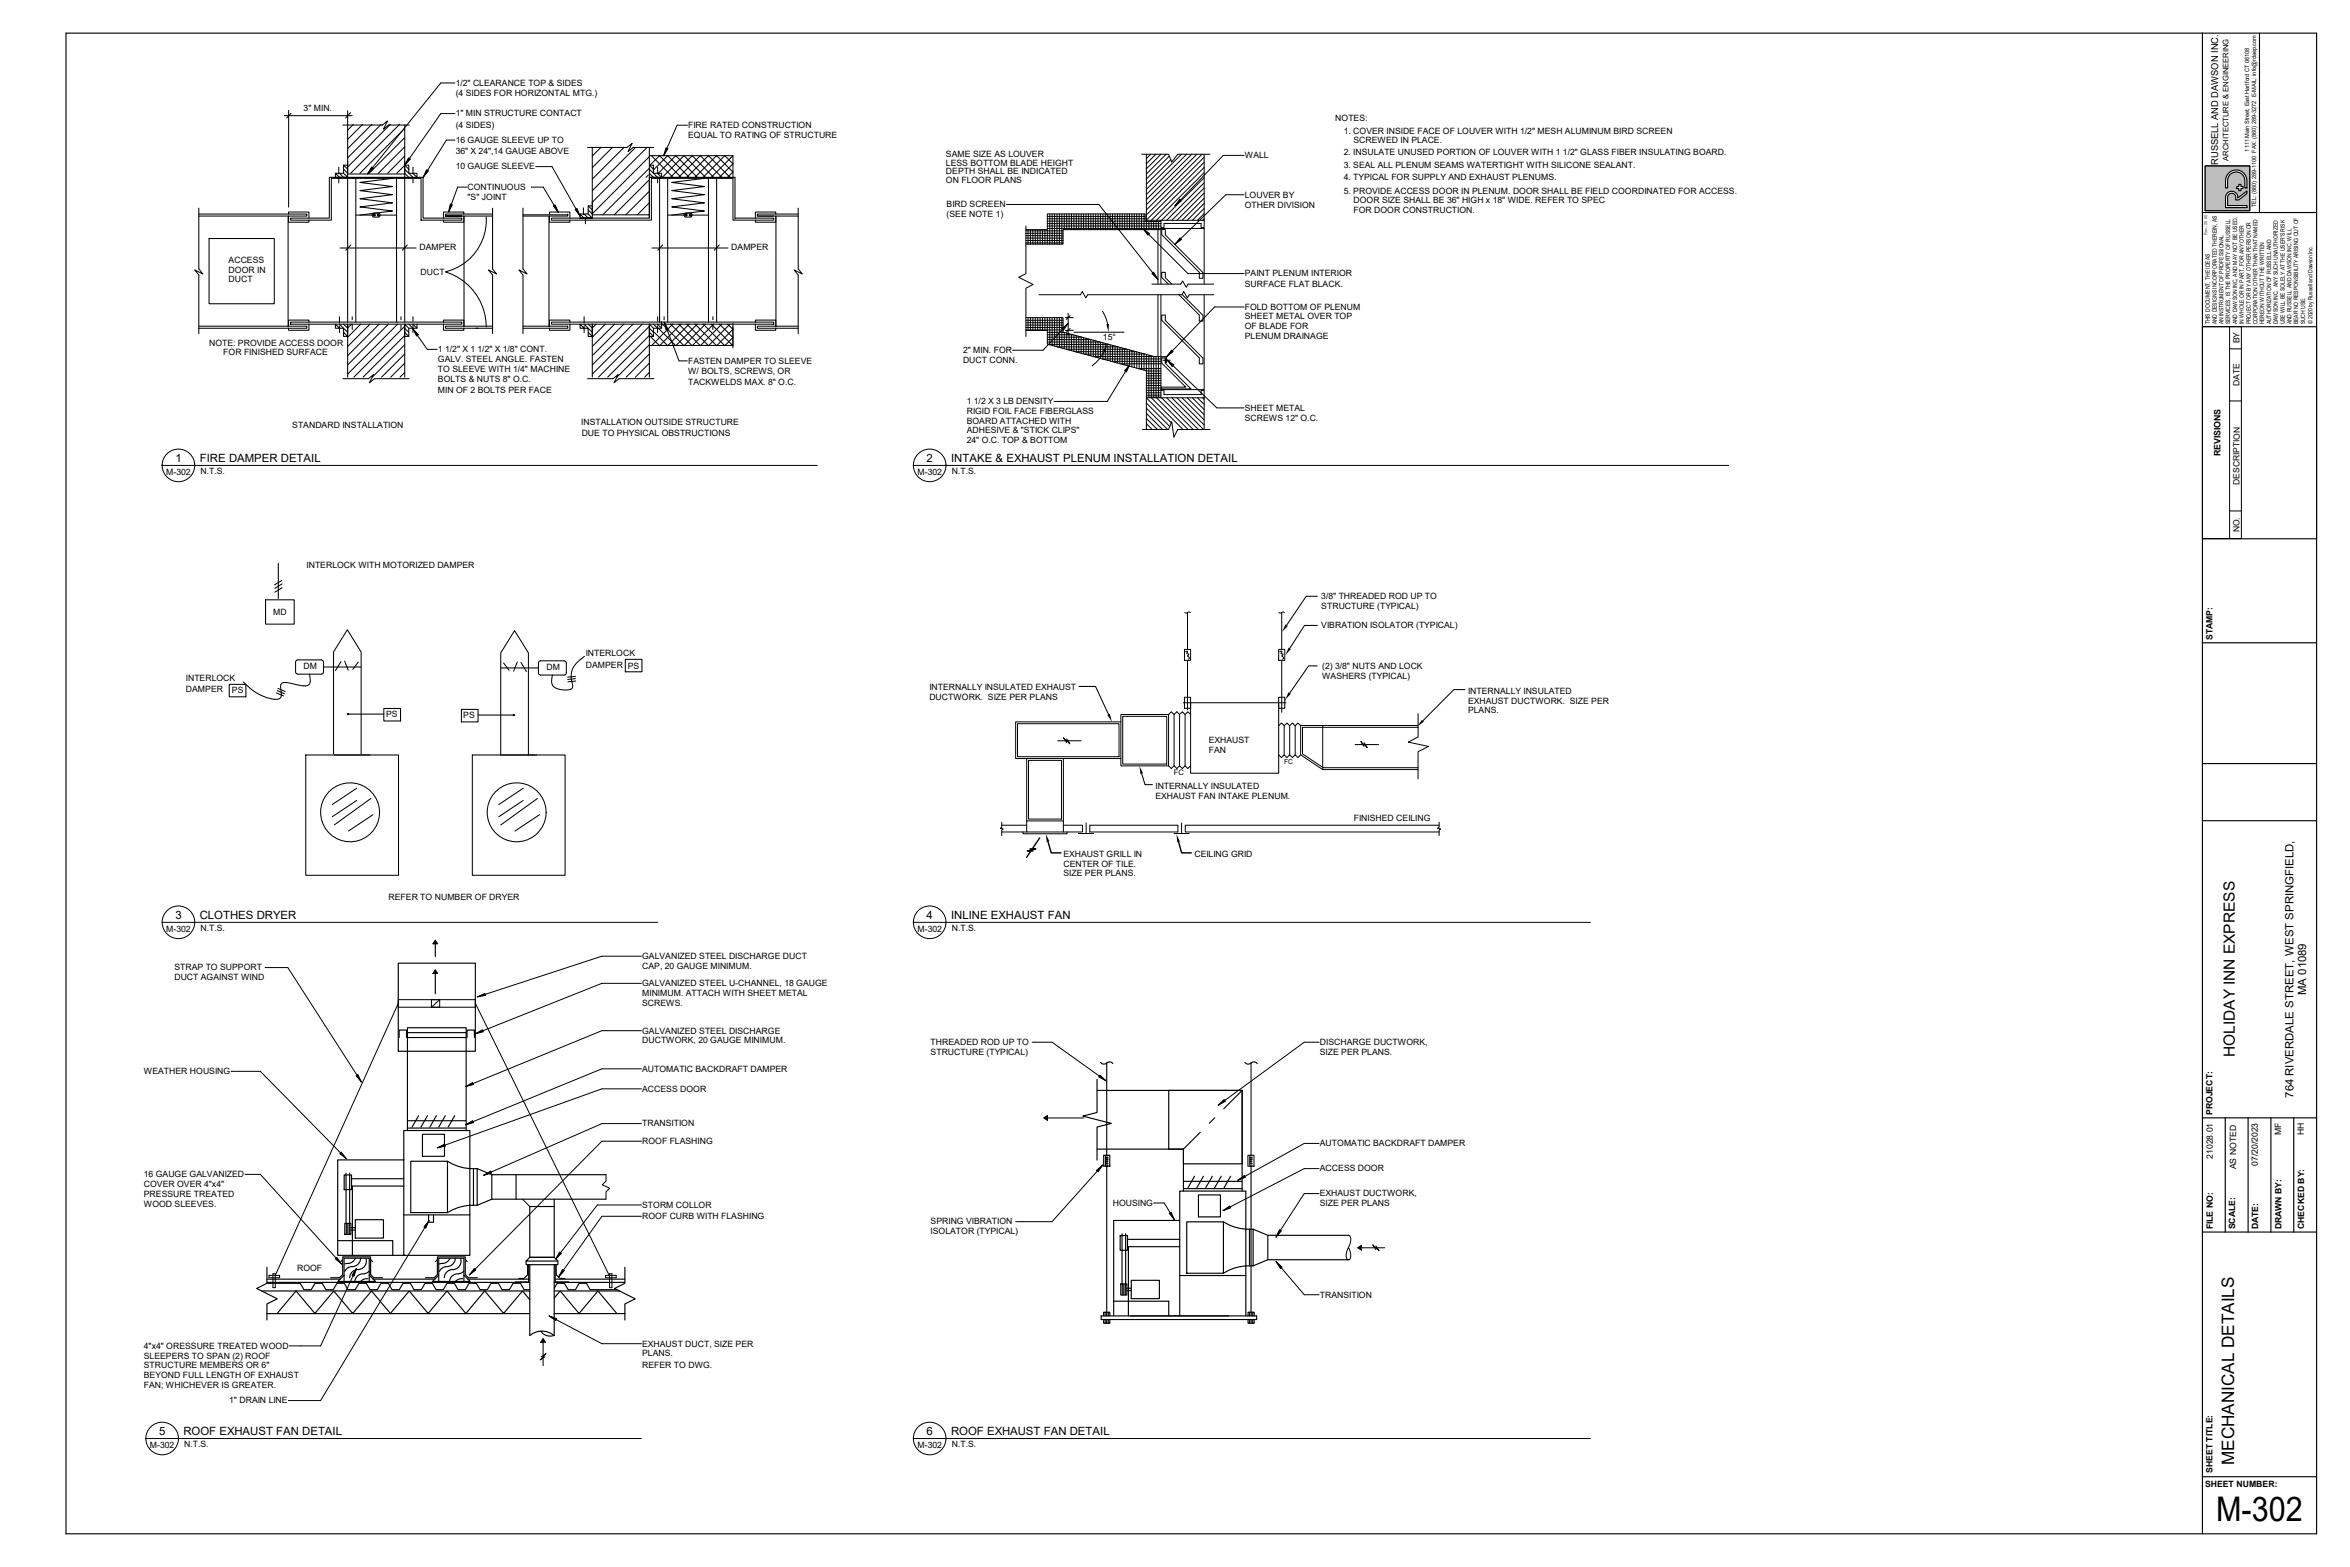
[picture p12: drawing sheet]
<svg xmlns="http://www.w3.org/2000/svg" width="914mm" height="610mm" viewBox="0 0 914 610" stroke-linecap="round" stroke-linejoin="round" font-family="sans-serif">
<defs><g id="words">
<text font-size="13.2" x="862.3" y="591.6">M-302</text>
<text font-size="6.7" x="869.4" y="569.9" transform="rotate(-90 869.4 569.9)">MECHANICAL DETAILS</text>
<text font-size="6" x="869.6" y="411.3" transform="rotate(-90 869.6 411.3)">HOLIDAY INN EXPRESS</text>
<g font-size="4.4">
<text x="68.2" y="179.8">1</text>
<text x="77.7" y="179.8">FIRE DAMPER DETAIL</text>
<text x="360.6" y="179.8">2</text>
<text x="370.1" y="179.8">INTAKE &amp; EXHAUST PLENUM INSTALLATION DETAIL</text>
<text x="68.2" y="357.6">3</text>
<text x="77.7" y="357.5">CLOTHES DRYER</text>
<text x="360.6" y="357.6">4</text>
<text x="370.1" y="357.5">INLINE EXHAUST FAN</text>
<text x="897.3" y="387.1" transform="rotate(-90 897.3 387.1)">MA 01089</text>
<text x="892.4" y="427" transform="rotate(-90 892.4 427)">764 RIVERDALE STREET, WEST SPRINGFIELD,</text>
<text x="61.9" y="558.4">5</text>
<text x="71.4" y="558.4">ROOF EXHAUST FAN DETAIL</text>
<text x="360.6" y="558.4">6</text>
<text x="370.1" y="558.4">ROOF EXHAUST FAN DETAIL</text>
</g>
<text font-size="3.7" x="863" y="64.1" transform="rotate(-90 863 64.1)">RUSSELL AND DAWSON INC.</text>
<g font-size="3.4">
<text x="177.3" y="33.4">1/2&quot; CLEARANCE TOP &amp; SIDES</text>
<text x="177.3" y="37.5">(4 SIDES FOR HORIZONTAL MTG.)</text>
<text x="118.1" y="43.2">3&quot; MIN.</text>
<text x="177.3" y="45.3">1&quot; MIN STRUCTURE CONTACT</text>
<text x="519.6" y="47">NOTES:</text>
<text x="177.3" y="49.7">(4 SIDES)</text>
<text x="267.8" y="49.8">FIRE RATED CONSTRUCTION</text>
<text x="267.8" y="53.6">EQUAL TO RATING OF STRUCTURE</text>
<text x="522.9" y="52.1">1. COVER INSIDE FACE OF LOUVER WITH 1/2&quot; MESH ALUMINUM BIRD SCREEN</text>
<text x="177.3" y="59.8">36&quot; X 24&quot;,14 GAUGE ABOVE</text>
<text x="177.3" y="55.6">16 GAUGE SLEEVE UP TO</text>
<text x="526.6" y="55.8">SCREWED IN PLACE.</text>
<text x="177.3" y="65.9">10 GAUGE SLEEVE</text>
<text x="368.1" y="64.4">LESS BOTTOM BLADE HEIGHT</text>
<text x="368.1" y="61">SAME SIZE AS LOUVER</text>
<text x="484.4" y="61.6">WALL</text>
<text x="522.9" y="65.2">3. SEAL ALL PLENUM SEAMS WATERTIGHT WITH SILICONE SEALANT.</text>
<text x="522.9" y="60.3">2. INSULATE UNUSED PORTION OF LOUVER WITH 1 1/2&quot; GLASS FIBER INSULATING BOARD.</text>
<text x="368.1" y="67.8">DEPTH SHALL BE INDICATED</text>
<text x="368.1" y="71.2">ON FLOOR PLANS</text>
<text x="522.9" y="70.2">4. TYPICAL FOR SUPPLY AND EXHAUST PLENUMS.</text>
<text x="181.9" y="73.9">CONTINUOUS</text>
<text x="181.9" y="77.7">&quot;S&quot; JOINT</text>
<text x="484.4" y="76.9">LOUVER BY</text>
<text x="522.9" y="75.4">5. PROVIDE ACCESS DOOR IN PLENUM. DOOR SHALL BE FIELD COORDINATED FOR ACCESS.</text>
<text x="368.3" y="80.7">BIRD SCREEN</text>
<text x="484.4" y="81">OTHER DIVISION</text>
<text x="526.6" y="82.8">FOR DOOR CONSTRUCTION.</text>
<text x="526.6" y="79">DOOR SIZE SHALL BE 36&quot; HIGH x 18&quot; WIDE. REFER TO SPEC</text>
<text x="368.3" y="84.4">(SEE NOTE 1)</text>
<text x="163.2" y="97.1">DAMPER</text>
<text x="284.5" y="97.1">DAMPER</text>
<text x="89" y="106">DOOR IN</text>
<text x="89" y="102.3">ACCESS</text>
<text x="163.7" y="106.8">DUCT</text>
<text x="484.4" y="107.5">PAINT PLENUM INTERIOR</text>
<text x="89" y="109.8">DUCT</text>
<text x="484.4" y="111.6">SURFACE FLAT BLACK.</text>
<text x="484.4" y="124.2">SHEET METAL OVER TOP</text>
<text x="484.4" y="120.5">FOLD BOTTOM OF PLENUM</text>
<text x="484.4" y="128">OF BLADE FOR</text>
<text x="484.4" y="131.8">PLENUM DRAINAGE</text>
<text x="81.3" y="134.4">NOTE: PROVIDE ACCESS DOOR</text>
<text x="170.4" y="137">1 1/2&quot; X 1 1/2&quot; X 1/8&quot; CONT.</text>
<text x="374.7" y="137.4">2&quot; MIN. FOR</text>
<text x="429.2" y="132.4">15°</text>
<text x="86.9" y="138">FOR FINISHED SURFACE</text>
<text x="170.4" y="140.9">GALV. STEEL ANGLE. FASTEN</text>
<text x="267.7" y="141.5">FASTEN DAMPER TO SLEEVE</text>
<text x="374.7" y="141.3">DUCT CONN.</text>
<text x="170.4" y="148.6">BOLTS &amp; NUTS 8&quot; O.C.</text>
<text x="170.4" y="144.8">TO SLEEVE WITH 1/4&quot; MACHINE</text>
<text x="267.7" y="149.8">TACKWELDS MAX. 8&quot; O.C.</text>
<text x="267.7" y="145.6">W/ BOLTS, SCREWS, OR</text>
<text x="170.4" y="152.8">MIN OF 2 BOLTS PER FACE</text>
<text x="376.2" y="161.1">RIGID FOIL FACE FIBERGLASS</text>
<text x="376.2" y="157.3">1 1/2 X 3 LB DENSITY</text>
<text x="484.4" y="159.8">SHEET METAL</text>
<text x="113.7" y="166.5">STANDARD INSTALLATION</text>
<text x="226.1" y="165.4">INSTALLATION OUTSIDE STRUCTURE</text>
<text x="376.2" y="164.8">BOARD ATTACHED WITH</text>
<text x="484.4" y="163.7">SCREWS 12&quot; O.C.</text>
<text x="226.3" y="169.7">DUE TO PHYSICAL OBSTRUCTIONS</text>
<text x="376.2" y="172.4">24&quot; O.C. TOP &amp; BOTTOM</text>
<text x="376.2" y="168.5">ADHESIVE &amp; &quot;STICK CLIPS&quot;</text>
<text x="864" y="177.4" transform="rotate(-90 864 177.4)">REVISIONS</text>
<text x="64.7" y="184.8">M-302</text>
<text x="78" y="184.4">N.T.S.</text>
<text x="357" y="184.8">M-302</text>
<text x="370.3" y="184.4">N.T.S.</text>
<text x="119.3" y="220.9">INTERLOCK WITH MOTORIZED DAMPER</text>
<text x="514.1" y="233.1">3/8&quot; THREADED ROD UP TO</text>
<text x="106.3" y="239.2">MD</text>
<text x="514.1" y="236.9">STRUCTURE (TYPICAL)</text>
<text x="514.1" y="244.4">VIBRATION ISOLATOR (TYPICAL)</text>
<text x="861" y="249" transform="rotate(-90 861 249)">STAMP:</text>
<text x="227.9" y="255.3">INTERLOCK</text>
<text x="118.2" y="260.3">DM</text>
<text x="212.6" y="260.6">DM</text>
<text x="228" y="259.9">DAMPER</text>
<text x="244.3" y="260.1">PS</text>
<text x="514.5" y="260.3">(2) 3/8&quot; NUTS AND LOCK</text>
<text x="72.3" y="264.9">INTERLOCK</text>
<text x="72.3" y="269.3">DAMPER</text>
<text x="90.3" y="269.8">PS</text>
<text x="361.6" y="268.6">INTERNALLY INSULATED EXHAUST</text>
<text x="514.5" y="264.1">WASHERS (TYPICAL)</text>
<text x="571.2" y="269.9">INTERNALLY INSULATED</text>
<text x="361.6" y="272.4">DUCTWORK. SIZE PER PLANS</text>
<text x="571.2" y="273.7">EXHAUST DUCTWORK. SIZE PER</text>
<text x="150.3" y="279.1">PS</text>
<text x="180.3" y="279.4">PS</text>
<text x="571.2" y="277.5">PLANS.</text>
<text x="470.3" y="289.2">EXHAUST</text>
<text x="470.3" y="293">FAN</text>
<text x="449.6" y="306.8">INTERNALLY INSULATED</text>
<text x="449.6" y="310.7">EXHAUST FAN INTAKE PLENUM.</text>
<text x="526.8" y="319.4">FINISHED CEILING</text>
<text x="413.8" y="333.3">EXHAUST GRILL IN</text>
<text x="464.7" y="333.3">CEILING GRID</text>
<text x="413.8" y="337.1">CENTER OF TILE.</text>
<text x="413.8" y="341">SIZE PER PLANS.</text>
<text x="151.2" y="350.1">REFER TO NUMBER OF DRYER</text>
<text x="64.7" y="362.6">M-302</text>
<text x="78" y="362.2">N.T.S.</text>
<text x="357" y="362.6">M-302</text>
<text x="370.3" y="362.2">N.T.S.</text>
<text x="67.9" y="377.5">STRAP TO SUPPORT</text>
<text x="249.9" y="373.1">GALVANIZED STEEL DISCHARGE DUCT</text>
<text x="249.9" y="376.9">CAP, 20 GAUGE MINIMUM.</text>
<text x="67.9" y="381.3">DUCT AGAINST WIND</text>
<text x="249.9" y="383.7">GALVANIZED STEEL U-CHANNEL, 18 GAUGE</text>
<text x="249.9" y="387.5">MINIMUM. ATTACH WITH SHEET METAL</text>
<text x="249.9" y="391.3">SCREWS.</text>
<text x="249.9" y="402.1">GALVANIZED STEEL DISCHARGE</text>
<text x="249.9" y="405.9">DUCTWORK, 20 GAUGE MINIMUM.</text>
<text x="362.1" y="406.5">THREADED ROD UP TO</text>
<text x="513.6" y="406.5">DISCHARGE DUCTWORK,</text>
<text x="362.1" y="410.4">STRUCTURE (TYPICAL)</text>
<text x="513.6" y="410.4">SIZE PER PLANS.</text>
<text x="56" y="417.9">WEATHER HOUSING</text>
<text x="249.9" y="416.9">AUTOMATIC BACKDRAFT DAMPER</text>
<text x="249.9" y="424.7">ACCESS DOOR</text>
<text x="861" y="433.8" transform="rotate(-90 861 433.8)">PROJECT:</text>
<text x="249.9" y="438.2">TRANSITION</text>
<text x="887.6" y="441.7" transform="rotate(-90 887.6 441.7)">MF</text>
<text x="896.5" y="441.7" transform="rotate(-90 896.5 441.7)">HH</text>
<text x="249.9" y="445.1">ROOF FLASHING</text>
<text x="513.6" y="445.9">AUTOMATIC BACKDRAFT DAMPER</text>
<text x="513.6" y="455.7">ACCESS DOOR</text>
<text x="861" y="450.7" transform="rotate(-90 861 450.7)">21028.01</text>
<text x="870.1" y="454.9" transform="rotate(-90 870.1 454.9)">AS NOTED</text>
<text x="878.6" y="453.5" transform="rotate(-90 878.6 453.5)">07/20/2023</text>
<text x="56" y="458">16 GAUGE GALVANIZED</text>
<text x="56" y="461.8">COVER OVER 4&quot;x4&quot;</text>
<text x="56" y="465.6">PRESSURE TREATED</text>
<text x="513.6" y="465.4">EXHAUST DUCTWORK,</text>
<text x="56" y="469.5">WOOD SLEEVES.</text>
<text x="249.9" y="469.9">STORM COLLOR</text>
<text x="433" y="469.1">HOUSING</text>
<text x="513.6" y="469.3">SIZE PER PLANS</text>
<text x="249.9" y="474.3">ROOF CURB WITH FLASHING</text>
<text x="362.1" y="476.4">SPRING VIBRATION</text>
<text x="861.1" y="478.3" transform="rotate(-90 861.1 478.3)">FILE NO:</text>
<text x="869.8" y="478.3" transform="rotate(-90 869.8 478.3)">SCALE:</text>
<text x="878.6" y="478.3" transform="rotate(-90 878.6 478.3)">DATE:</text>
<text x="887.7" y="478.3" transform="rotate(-90 887.7 478.3)">DRAWN BY:</text>
<text x="896.6" y="478.2" transform="rotate(-90 896.6 478.2)">CHECKED BY:</text>
<text x="362.1" y="480.2">ISOLATOR (TYPICAL)</text>
<text x="115.6" y="494.4">ROOF</text>
<text x="513.6" y="504.8">TRANSITION</text>
<text x="56" y="524.7">4&quot;x4&quot; ORESSURE TREATED WOOD</text>
<text x="249.9" y="523.9">EXHAUST DUCT, SIZE PER</text>
<text x="249.9" y="527.7">PLANS.</text>
<text x="56" y="528.5">SLEEPERS TO SPAN (2) ROOF</text>
<text x="56" y="532.4">STRUCTURE MEMBERS OR 6&quot;</text>
<text x="249.9" y="532.4">REFER TO DWG.</text>
<text x="56" y="536.2">BEYOND FULL LENGTH OF EXHAUST</text>
<text x="56" y="540">FAN; WHICHEVER IS GREATER.</text>
<text x="89.2" y="546">1&quot; DRAIN LINE</text>
<text x="58.4" y="563.4">M-302</text>
<text x="71.7" y="563">N.T.S.</text>
<text x="357" y="563.4">M-302</text>
<text x="370.3" y="563">N.T.S.</text>
<text x="860.8" y="573.1" transform="rotate(-90 860.8 573.1)">SHEET TITLE:</text>
<text x="858" y="578.6">SHEET NUMBER:</text>
</g>
<g font-size="3.3">
<text x="871.5" y="133.6" transform="rotate(-90 871.5 133.6)">BY</text>
<text x="871.5" y="150.3" transform="rotate(-90 871.5 150.3)">DATE</text>
<text x="871.4" y="188.7" transform="rotate(-90 871.4 188.7)">DESCRIPTION</text>
<text x="871.5" y="207.1" transform="rotate(-90 871.5 207.1)">NO.</text>
</g>
<g font-size="3">
<text x="867.1" y="62.5" transform="rotate(-90 867.1 62.5)">ARCHITECTURE &amp; ENGINEERING</text>
<text x="456.7" y="301.5">FC</text>
</g>
<text font-size="2.7" x="499.7" y="297.2">FC</text>
<g font-size="2.3">
<text x="875.1" y="58.9" transform="rotate(-90 875.1 58.9)">1111 Main Street, East Hartford CT 06108</text>
<text x="877.9" y="80.7" transform="rotate(-90 877.9 80.7)">TEL: (860) 289-1100 FAX: (860) 289-3272 E-MAIL: info@rdaep.com</text>
<text x="859.9" y="126.2" transform="rotate(-90 859.9 126.2)">THIS DOCUMENT, THE IDEAS</text>
<text x="862.5" y="126.2" transform="rotate(-90 862.5 126.2)">AND DESIGNS INCORPORATED THEREIN, AS</text>
<text x="865.2" y="126.2" transform="rotate(-90 865.2 126.2)">AN INSTRUMENT OF PROFESSIONAL</text>
<text x="867.8" y="126.2" transform="rotate(-90 867.8 126.2)">SERVICES, IS THE PROPERTY OF RUSSELL</text>
<text x="870.5" y="126.2" transform="rotate(-90 870.5 126.2)">AND DAWSON INC, AND MAY NOT BE USED,</text>
<text x="873.1" y="126.2" transform="rotate(-90 873.1 126.2)">IN WHOLE OR IN PART, FOR ANY OTHER</text>
<text x="875.8" y="126.2" transform="rotate(-90 875.8 126.2)">PROJECT OR BY ANY OTHER PERSON OR</text>
<text x="878.4" y="126.2" transform="rotate(-90 878.4 126.2)">CORPORATION OTHER THAN THAT NAMED</text>
<text x="881" y="126.2" transform="rotate(-90 881 126.2)">HEREON WITHOUT THE WRITTEN</text>
<text x="883.7" y="126.2" transform="rotate(-90 883.7 126.2)">AUTHORIZATION OF RUSSELL AND</text>
<text x="886.3" y="126.2" transform="rotate(-90 886.3 126.2)">DAWSON INC. ANY SUCH UNAUTHORIZED</text>
<text x="889" y="126.2" transform="rotate(-90 889 126.2)">USE WILL BE SOLELY AT THE USER'S RISK</text>
<text x="891.6" y="126.2" transform="rotate(-90 891.6 126.2)">AND RUSSELL AND DAWSON INC. WILL</text>
<text x="894.3" y="126.2" transform="rotate(-90 894.3 126.2)">BEAR NO RESPONSIBILITY ARISING OUT OF</text>
<text x="896.9" y="126.2" transform="rotate(-90 896.9 126.2)">SUCH USE.</text>
<text x="899.8" y="126.2" transform="rotate(-90 899.8 126.2)">© 2020 by Russell and Dawson Inc.</text>
</g>
<text font-size="1.6" x="858.9" y="91.3" transform="rotate(-90 858.9 91.3)">Rev.: 20.00</text>
</g></defs>
<g fill="none" stroke="#000" stroke-width=".39">
<path d="M177 32.3h-5.5l-28.5 35.4M148.8 48.6l2-1.5-1.6 3.1 2-1.6M177 54.5h-3.3l-9 14.4M177 44.2h-5.5l-14 20M244 57.4l2-1.6-1.6 3.1 2-1.5M267.5 48.7h-4l-5.3 11.9M181.6 72.8h-3.5l-3.6 9.7M206.7 72.8h4.7l5.9 9.8M208.5 64.8h6.3l10.9 19.3M391.6 79.5h36l22.9 29.1M446.1 60v25.7h22.4M447.8 60l-1.7 1.7"/>
<path d="M449.7 60l-3.6 3.7M451.7 60l-5.6 5.7M453.7 60l-7.6 7.7M455 60.7l-8.9 9M455.6 62.2l-9.5 9.4M459.7 60l-13.6 13.7M461.7 60l-15.6 15.6M463.7 60l-17.6 17.6M465.7 60l-19.6 19.6M467.7 60l-21.6 21.6M468.5 60v25.7M468.5 75.1l-10.5 10.6"/>
<path d="M468.5 77.1l-8.5 8.6M468.5 79.1l-6.6 6.6M468.5 73.1l-12.5 12.6M468.5 65.1l-20.5 20.6M468.5 67.1l-18.5 18.6M468.5 69.1l-16.5 16.6M468.5 63.1l-22.4 22.5M468.5 61.2l-22.4 22.4M468.5 71.1l-14.5 14.6M470.8 60h-12.5l-2.4 3-1.2-3h-10.5M484.1 60.5h-8.1l-18.8 19.6M484.1 75.8h-7.1l-19.8 19.3"/>
<path d="M858.1 64.6h17.3v17.4h-17.3zM399.2 89.8h14.4M399.2 90.7h14.4M399.2 91.7h14.4M399.2 92.6h14.4M399.2 93.6h14.4M399.2 94.5h14.4M399.2 89.3h8.3M399.2 87.9v18.5l-2.8 1.5 5.6 2.8-2.8 1.4v18.8M400 89.3v5.7M400.9 89.3v5.7M401.9 89.3v5.7"/>
<path d="M402.8 89.3v5.7M403.8 89.3v5.7M404.7 89.3v5.7M405.6 89.3v5.7M406.6 89.3v5.7M407.5 87h44.2M407.5 87.9h44.2M407.5 84.2h38.1M407.5 85.1h38.1M407.5 86h38.1M407.5 88.9h44.2M408.5 83.2v11.8"/>
<path d="M409.4 83.2v11.8M410.4 83.2v11.8M411.3 83.2v11.8M412.2 83.2v11.8M413.2 83.2v11.8M414.1 83.2v6.1M415.1 83.2v6.1M416 83.2v6.1M416.9 83.2v6.1M417.9 83.2v6.1M418.8 83.2v6.1M419.8 83.2v6.1"/>
<path d="M420.7 83.2v6.1M421.6 83.2v6.1M422.6 83.2v6.1M423.5 83.2v6.1M424.5 83.2v6.1M425.4 83.2v6.1M426.3 83.2v6.1M427.3 83.2v6.1M428.2 83.2v6.1M429.2 83.2v6.1M430.1 83.2v6.1M431 83.2v6.1"/>
<path d="M432 83.2v6.1M432.9 83.2v6.1M433.9 83.2v6.1M434.8 83.2v6.1M435.7 83.2v6.1M436.7 83.2v6.1M437.6 83.2v6.1M438.6 83.2v6.1M439.5 83.2v6.1M440.4 83.2v6.1M441.4 83.2v6.1M442.3 83.2v6.1"/>
<path d="M443.3 83.2v6.1M444.2 83.2v6.1M444.7 88.9l17.5 17.5h21.9M445.1 83.2v6.1M446.1 86.2v3.1M447 86.2v3.1M448 86.2v3.1M448.9 86.2v3.1M449.8 86.2v3.1M450.6 89.3v21.2M450.8 86.2v3.1M451.7 89.3h-38.1v5.7h-14.4"/>
<path d="M451.7 86.2h-6.1v-3h-38.1v11.8M451.7 88.9v21.6M451.7 88.9h16.8v21.6M452 89.3h1.4v2.1l14.7 14.6v2.3h-1.4v-2.4l-14.7-14.6zM468.5 81.1l-4.5 4.6M468.5 83.1l-2.6 2.6M468.5 85.1l-.6 .6M468.5 85.7v2.9h-1.1v-1.7h-14.5v1.7h-1.2v-2.9M858.1 81.9h17.3M77.4 104.6l1.6 2-3.2-1.6 1.6 2M191.7 104.6l1.6 2-3.2-1.6 1.6 2M203.5 104.6l1.6 2-3.2-1.6 1.6 2"/>
<path d="M310.6 104.6l1.6 2-3.2-1.6 1.6 2M404.2 114.7h16.2l.7-1.3 1.4 2.5 .7-1.2h36.7l.7-1.3 1.4 2.5 .7-1.2h9.6M450.6 114.7v24M451.7 114.7v36.9h16.8v-36.9M454.6 110.5l-2.6-2.5v-2.1h1.4v2.1l2.6 2.5M458.7 114.7l8 7.9v2.3h1.4v-2.2l-8-8M472.3 110.5h-10l-.7 1.3-1.4-2.5-.7 1.2h-11.3M484.1 119.4h-11.5l-18.6 19.4M160.6 127.9l5.6 8h3.9M258.4 125.3l5.8 15.1h3.2M399.2 124.6h14.4M399.2 125.5h14.4"/>
<path d="M399.2 126.5h14.4M399.2 127.4h14.4M399.2 128.5h8.3M399.2 128.4h14.4M399.2 123.6h14.4v5.6l35.7 9.6M400 123.6v4.9M400.9 123.6v4.9M401.9 123.6v4.9M402.8 123.6v4.9M403.8 123.6v4.9M404.7 123.6v4.9M405.6 123.6v4.9"/>
<path d="M406.6 123.6v4.9M407.5 132.1h17M407.5 131.2h13.5M407.5 130.2h10M407.5 133.1h20.5M407.5 129.3h6.5M407.5 123.6v10.3l38.6 10.3M407.9 134h23.6M408.5 123.6v10.6M409.4 123.6v10.8M410.4 123.6v11.1M411.3 123.6v11.3"/>
<path d="M411.4 134.9h23.6M412.2 123.6v11.5M413.2 123.6v11.8M414.1 129.3v6.4M414.5 128.5h3.1M414.5 123.6h3.1M414.9 135.9h23.7v6.3M415.1 129.6v6.3M415.6 121.9v8.6M415.6 125.8l-9.8 10.4h-11.7M416 129.8v6.4M416.4 122.8l-1.5 1.5"/>
<path d="M416.4 127.8l-1.5 1.5M416.9 130.1v6.3M417.9 130.3v6.4M417.9 129.2h19.5M418.4 136.8h23.6M418.8 130.6v6.3M419.8 130.9v6.3M420.7 131.1v6.3M421.6 131.3v6.4M421.9 137.8h23.6M422.6 131.6v6.3M423.5 131.8v6.4"/>
<path d="M424.5 132.1v6.3M425.4 132.4v6.3h23.7M426.3 132.6v6.3M427.3 132.9v6.3M428.2 133.1v6.3M428.9 139.6h22.8M429 121.1l1.5 3.2 .5 1.8M429.2 133.4v6.3M429.7 136.7a15.6 15.6 0 0 1-4.8 5.6M430.1 133.6v6.3M431 133.9v6.3M432 134.1v6.3"/>
<path d="M432.9 134.4v6.3M433.9 134.6v6.3M434.8 134.9v6.3M435.7 135.1v6.4M436.7 135.4v6.3M437.6 135.6v6.4M439.5 136.1v6.4M440.4 136.4v6.3M441.4 136.6v6.4M442.3 136.9v6.3M443.3 137.1v6.4M444.2 137.4v6.3"/>
<path d="M445.1 137.6v6.4M446.1 137.9v29.2M447 138.2v16.3M448 138.4v16.1M448.9 138.7v15.8M449.2 138.7h4.7v2.4h-.5v-1.9M449.8 138.7v15.8M450.8 138.7v15.8M452 122.6h1.4v2.1l14.7 14.6v2.3h-1.4v-2.4l-14.7-14.6zM452 139.2h1.4v2.1l10 10h-11.4v-.7h9.4l-9.4-9.4zM901.4 127.1v82.5M143.3 147.3l2-1.6-1.6 3.2 2-1.6"/>
<path d="M238.5 147.3l2-1.6-1.6 3.2 2-1.6M432.5 140.6h19.2M436 141.5h15.7M439.6 141.8l-8.8 14.4h-20.6M443 143.4h8.7M446.1 156.8l9.1 9.1M446.1 158.8l8.2 8.3M446.1 154.5h5.6M446.1 145.3h5.6M446.1 153.7h5.6M446.1 146.2h5.6M446.1 147.2h5.6"/>
<path d="M446.1 148.1h5.6M446.1 149h5.6M446.1 150h5.6M446.1 150.9h5.6M446.1 151.8h5.6M446.1 152.8h5.6M446.1 144.3h5.6M448 154.7l12.3 12.4M450.1 154.8l12.2 12.3M451.7 154.7v-2.9h1.2v1.7h14.5v-1.7h1.1v2.9M452 154.7l12.3 12.4M452.5 140.1h2.9"/>
<path d="M454 154.7l12.3 12.4M454.1 140l19.4 18.7h10.6M456 154.7l12.3 12.4M458 154.7l10.5 10.6M460 154.7l8.5 8.6M461.9 154.7l6.6 6.6M464 154.7l4.5 4.6M465.9 154.7l2.6 2.7M467.9 154.7l.6 .7M468.5 154.7v12.4M468.5 154.7l-22.4 .1 9.6 9.7M446.1 162.8l4.3 4.3"/>
<path d="M446.1 160.8l6.3 6.3M446.1 166.8l.3 .3M446.1 164.8l2.3 2.3M470.8 167.1h-12.5l-1.5 2.9-.9-6-1.2 3.1h-10.2M461 238.3l.3 .2 .8-.2M462.1 238.3l.3-.2 .7 .2M462.1 238.3v14.3M497.6 238.3l.4 .2 .7-.2M498.7 238.3l.4-.2 .7 .2M498.7 238.3v14.3M460.9 252.6h2.4v4.3h-2.4zM461.3 253.5l.7-.2v.5"/>
<path d="M461.8 254l.1 .3 .6 .1M462.1 256.9v19.3M462.5 254.4l-.4 .9a.59 .59 0 0 1 .6 .5 .59 .59 0 0 1-.3 .6M497.5 252.6h2.4v4.3h-2.4zM497.9 253.5l.8-.2-.1 .5M498.5 254l.7 .4M498.7 256.9v20.2M499.2 254.4l-.4 .9a.6 .6 0 0 1 .5 .5 .6 .6 0 0 1-.3 .6M436.1 278h18.6v19.9h-18.6zM436.9 278.7h17.1v18.5h-17.1zM454.7 278l1.1-1.1 1 1.1M456.8 278v19.9"/>
<path d="M456.8 278l1.1-1.1 1.1 1.1 1.1-1.1 1 1.1 1.1-1.1 1.1 1.1M459 278v19.9M460.4 273.4h40M460.9 271.3h2.4v4.2h-2.4zM461.1 278v19.9M463.3 273.4v27.4h34.2v-27.4M497.5 271.3h2.4v4.2h-2.4zM551.8 277.7l-.1 4.5h-45.6v11.5l8.6 5.7M395.9 281.5h39.5v12.9h-39.5zM399.5 295.1v28.6h21.7v-2.7h-7.4M400.2 295.8h12.8v22.8h-12.8zM413.8 295.1v28.6"/>
<path d="M436.1 280.8h-40.9v14.3h40.9M454.7 297.9l1.1 1.1 1-1.1 1.1 1.1 1.1-1.1 1.1 1.1 1-1.1 1.1 1.1 1.1-1.1M497.5 282.3l1.1-1 1.1 1 1-1 1.1 1 1.1-1 1.1 1 1-1 1.1 1M497.5 293.6l1.1 1.1 1.1-1.1 1 1.1 1.1-1.1 1.1 1.1 1.1-1.1 1 1.1 1.1-1.1M499.7 282.4v11.2M501.8 282.3v11.3M504 282.3v11.3M514.7 282.2v17.2h37.1M551.8 283h-45v10.3l8.1 5.4h36.9M551.8 282.4v4.3l-3.8 2 7.9 1.7-4.1 2v10.6M389.8 319.8v2l-.5 .4 1.1 .3-.6 .4v2.1M399.5 319.4h14.3"/>
<path d="M560 319.8v2l-.6 .4 1.2 .3-.6 .4v2.1M389.8 323.7h9.7M389.8 321h9.7M398.1 323.7v.7h17.1v-.7M419.8 324.3h5.7h-5.7M422.6 320.1v4.2M424.1 321h34.2v2.7h-34.2zM456.9 324.3h5.7h-5.7M459.8 320.1v4.2M560 321h-98.8v2.7h98.8M103.2 376.4h8.8l28.6 44.5M169.4 377.2l.9 1.5h-1.8z"/>
<path d="M169.4 365.7l.9 1.5h-1.8zM249.6 372h-15.4l-48.4 15.8M155 388.9h30v2.9h-30zM155 390.4l-47.9 105.7M167.9 388.9v2.9l3.2-2.9v2.9M185 390.4l52.2 106M249.6 382.5h-15.4l-49.2 19.7M89.9 416.8h11.4l33.4 33.9M249.6 401h-15.4l-53.1 21.7M249.6 415.8h-15.4l-53.1 21.8M401.6 405.4h7.8l20.9 15M486.8 413.5v35.9"/>
<path d="M513.3 405.4h-5.8l-33.5 24.6M249.6 423.6h-15.4l-64 23M249.6 437.1h-15.4l-46 20.1M406.1 434.9l1.5-.9v1.8zM407.6 434.9h14.1M95.3 456.9h6l31.6 34.9M235.8 457v2.5l-1.4 1.4 2.8 1.4-1.4 1.4v2.8M249.6 443.9h-15.4l-51.6 52.1M429.1 453.2l-19.7 22.1h-14.2M485.6 449.4h2.3v4.3h-2.3zM487.2 449.7h-.8l-.2 .4 .6 .6 .4-.2-.8-.1-.2 .4 .2 .5 .8-.1-.8-.1v.8h.8h-.8l-.2 .4 .2 .4h.8l-.4-.2-.6 .6 .2 .4 .8-.1M513.3 444.8h-5.8l-25.9 14.4"/>
<path d="M513.3 454.6h-5.8l-31.6 16.4M166.9 474.8l-42.1 70.1h-12.6M203.3 466.5l2.8 2.9M249.6 468.8h-17.2l-16.2 21M249.6 473.2h-15.4l-16.8 23.5M449 468h4l4 6.5M513.3 464.3h-5.8l-11 17M104.7 496.1h4.1v1h-4.1zM106.2 495.5h.9v5.4h-.9zM138.7 493.4l-13.9 30.2h-12.2M235.6 496.1h4.2v1h-4.2zM237.2 495.5h.9v5.4h-.9z"/>
<path d="M496.5 490.8l11 12.9h5.8M524.7 480.6a1.59 1.59 0 0 1 .8 2.4l-.3 1.3a6.2 6.2 0 0 0-1 5.6l.2 .1a.97 .97 0 0 0 1-.3 .97 .97 0 0 0 .2-1l-.2-1.7-.7-1.7M528.3 485.4l1.4-.9v1.8zM529.7 485.4h9.1M535.4 484.7l1.2 1.9-2.5-2.3 1.3 1.8M213.6 511.9l20.6 10.8h15.4M210.6 527.8l1.9-1.2-2.4 2.4 1.9-1.2M211.3 522.2v9.1M211.3 520.7l.9 1.5h-1.8z"/>
</g>
<g fill="none" stroke="#000" stroke-width=".4">
<path d="M110.7 45h26.4M112.3 42.9v37.7M113.2 44.1l-1.6 1.8M133.4 48.6h15.4M135.3 43.1v25.9M136.4 43.8l-1.9 2.1M137.5 48.4l-2.2 2.2M141.1 48.4l-5.8 5.8M144.7 48.4l-9.4 9.4M148.3 48.4l-13 13M151.2 48.6h8M151.9 48.4l-16.6 16.6"/>
<path d="M155.5 48.4l-19.1 19M157.5 48.7v20.2M157.5 50l-17.5 17.4M157.5 53.6l-13.9 13.8M157.5 57.1l-10.3 10.3M228.6 57.4h15.4M230.5 57.4v27.5h-4.8h4.8l-1.6-1.6M233.8 57.4l-3.3 3.3M238.3 57.4l-7.8 7.8M242.8 57.4l-12.3 12.3M246.4 57.4h8M247.3 57.4l-16.8 16.8"/>
<path d="M251.8 57.4l-21.3 21.3M252.7 57.4v27.5M128.1 69h36.5v15.9h15.1v.7h-15.9v-16.2h-34.9v16.2h-15.8v-.7h15zM130.5 67.4h3.2l1.6 1.6h-4.8v-1.6l1.6 1.6M131.8 65v2.6M131.8 69.4v1.8M132.1 67.4l1.6 1.6M133.7 64.2h1.6M135.3 69.4v55.9M135.3 62.7v4.7l-1.6-1.6M135.3 65.8l-1.6-1.6v3.2M135.3 67.7h22.2"/>
<path d="M138.5 69.4v55.9M152.7 69.4l-12.7 1.6 12.7 1.6-12.7 1.5 12.7 1.6-12.7 1.6 12.7 1.6-12.7 1.6 12.7 1.6-12.7 1.6M154.3 69.4v55.9M157.5 65.8l3.2 3.2M157.5 69.4v55.9M157.5 62.7v4.7l1.6 1.6M157.5 60.7l-6.7 6.7M157.5 64.3l-3.1 3.1M159.1 65.8l-1.6-1.6h1.6v3.2h3.1v1.6l-1.5-1.6M160.7 65v2.6M160.7 69.4v1.8M230.5 78.5v4.8l-1.6-1.6"/>
<path d="M252.3 68.1l-.9 .9M252.7 78.9l-4.7 4.7M252.7 74.4l-9.2 9.2M252.7 69.9l-13.7 13.7M252.7 60.9l-22.2 22.2M252.7 69h4.7M252.7 65.4l-18.2 18.2M252.7 65.8l3.1 3.2M252.7 67.4l1.6 1.6M252.7 60.6h32.5M253 64.2l3.6-3.6 8.4 8.4M253.5 60.6l8.3 8.4"/>
<path d="M254.3 66.1l5.5-5.5 8.4 8.4M254.3 65.8l-1.6-1.6h1.6v3.2h3.1v1.6l-1.6-1.6M255.9 65v2.6M255.9 69.4v1.8M256.1 67.4l6.9-6.8 8.3 8.4M256.6 69.4v55.9v-2.1M257.7 69l8.4-8.4 8.4 8.4M259.8 69.4v55.9M260.9 69l8.4-8.4 8.4 8.4M264.1 69l8.4-8.4 8.4 8.4M267.2 69l8.5-8.4 8.3 8.4M274.1 69.4l-12.7 1.6 12.7 1.6-12.7 1.5 12.7 1.6-12.7 1.6 12.7 1.6-12.7 1.6 12.7 1.6-12.7 1.6"/>
<path d="M275.7 69.4v55.9M276.8 69l8.4-8.4v8.7M278.8 69.4v55.9M279.9 69l5.3-5.3-3.2-3.1-8.4 8.4M283.1 69l2.1-2.1-6.4-6.3-8.4 8.4M77.4 81v23.6M77.4 83.3h42v.8h-42M81.3 92.8h25.4v25.4h-25.4zM112.1 84.2v42.9M112.3 84.1v2.3h7.9v-.8M112.3 83.3v-.8h7.9v2.4M132.3 96.5h29.6"/>
<path d="M136.5 95.3l-1.9 2M138.5 83.7h7.1M145.2 83.5l.3-.2 .5 .4-.5 .4zM145.6 82.9l-.8 .5 .3 .9 .5 .2M145.6 82.9h1.6l.7 .5-.3 .9-2 .2M146.8 83.5l.3-.2 .5 .4-.5 .4zM147.2 83.7h7.1M158.5 95.3l-1.9 2M179.7 84.1h-6.3h18.2M180.5 83.3v-.8h-7.9v2.4M180.5 84.1v2.3h-7.9v-.8M180.6 84.2v42.9"/>
<path d="M189.2 84.3a20.7 20.7 0 0 1-15.8 21.5 22.5 22.5 0 0 1 15.8 21.4M191.6 83.3h-18.2v.8M191.7 81v23.6M203.5 81v23.6M203.5 83.6h17.4M213.6 84.2v42.9M213.8 83.3v-.8h7.9v2.4M213.8 84.1v2.3h7.9v-.8M220.9 83.3v.8h-17.4M225.7 83.3l1.6 1.6M227 80.9v2.6M227.3 83.3l1.6 1.6"/>
<path d="M227.8 85.3v1.7M228.9 80.1l1.6 1.6M230.5 80.1h-1.6v3.2h-3.2v1.6M230.5 83.6h22.2M252.7 83.4l-.2 .2M253.7 96.5h29.6M257.9 95.3l-2 2M259.8 83.7h7.2M266.5 83l2-.1 .8 .5v.5l-.8 .6h-1.6l-.7-.6zM266.6 83.5l.3-.2 .4 .4-.4 .4zM268.2 83.5l.3-.2 .4 .4-.4 .4zM268.5 83.7h7.2"/>
<path d="M279.9 95.3l-2 2M286 84.9h15.1v.7h-15.9v-16.2h-31.7v16.2h-38.9v-.7h38.1v-15.9h33.3v16.2M294.7 84.1h15.9M301.9 83.3v-.8h-8v2.4M301.9 84.1v2.3h-8v-.8M301.9 84.2v42.9M310.6 83.3h-15.9v.8h6.4M310.6 81v23.6M77.4 107v22.8M191.7 107v22.8M203.5 107v22.8M310.6 107v22.8"/>
<path d="M77.4 126.9h42v.8h-42M113.1 125.3h66.6v.8h-66.6zM120.2 126.1v2.4h-7.9v-.8M120.2 125.3v-.8h-7.9v2.4M132.1 127.7l-1.6-1.6v1.6h3.2v3.2h1.6l-1.6-1.6M132.1 123.2v2.4M132.1 126.1l3.2 3.2M132.1 126.7v2.7M133.7 126.1l1.6 1.6M135.3 130.9v-4.8v20.6M136.8 126.1l-1.5 1.5M137.1 123.2v1.2"/>
<path d="M137.1 126.2v2M140.4 126.1l-5.1 5.1M144 126.1l-8.7 8.7M147.5 126.1l-12.2 12.3M151.1 126.1l-15.8 15.9M154.7 126.1l-19.4 19.4M156 123.2v1.2M156 126.4v1.8M157.5 126.1v4.8h1.6M157.5 127.7l1.6 1.6M157.5 126.9l-19.8 19.8M157.5 130.5l-16.2 16.2"/>
<path d="M157.5 134.1l-12.6 12.6M157.5 137.7l-9 9M159.1 127.7v3.2l-1.6-1.6M159.1 126.1l1.6 1.6M160.7 126.1l1.5 1.6v-1.6M160.7 123.2v1.8M160.7 126.4v3M162.2 127.7h-3.1l-1.6-1.6v20.6M172.6 126.1v2.4h7.9v-.8M172.6 125.3v-.8h7.9v2.4M185.3 127.7h.7M191.6 126.9h-18.2v.8h18.2"/>
<path d="M203.5 126.9h17.4v.8h-17.4M214.6 125.3h86.5v.8h-86.5zM221.7 125.3v-.8h-7.9v2.4M221.7 126.1v2.4h-7.9v-.8M227.3 127.7l-1.6-1.6v1.6h3.2v3.2h1.6v-4.8v20.6M227.3 126.1l3.2 3.2M227.3 123.2v2.4M227.3 126.7v2.7M228.9 129.3l1.6 1.6M228.9 126.1l1.6 1.6M232 126.1l-1.5 1.5M235.5 126.1l-5 5.1"/>
<path d="M239.1 126.1l-8.6 8.7M242.7 126.1l-12.2 12.3M246.3 126.1l-15.8 15.9M249.9 126.1l-19.4 19.4M252.6 134.4h32.6M252.7 126.9l-19.8 19.8M252.7 130.5l-16.2 16.2M252.7 134.1l-12.6 12.6M252.7 137.7l-9.1 9M252.7 129.3l1.6 1.6M252.7 127.7l1.6 1.6M252.7 126.1l1.6 1.6"/>
<path d="M254.3 126.1l1.5 1.6M255.8 126.7v2.7M255.8 126.1l1.6 1.6M255.9 123.2v1.8M257.4 126.1v1.6h-3.1v3.2h-1.6v-4.8v20.6M257.4 125.1v1.6M257.7 126.1l8.4 8.4 8.4-8.4M258.4 123.2v1.2M260.9 126.1l8.4 8.4 8.4-8.4M261.8 126.1l-8.3 8.4M264.1 126.1l8.4 8.4 8.4-8.4M265 126.1l-8.4 8.4-3.6-3.7"/>
<path d="M267.2 126.1l8.5 8.4 8.3-8.4M268.2 126.1l-8.4 8.4-5.5-5.6M271.3 126.1l-8.3 8.4-6.9-6.8M273.6 126.1l8.4 8.4 3.2-3.2-5.3-5.2M277.4 123.2v1.2M277.4 126.4v1.8M283.1 126.1l2.1 2-6.4 6.4-8.4-8.4M285.2 127.2v8.1M285.2 125.8v8.7l-8.4-8.4M293.9 125.3v-.8h8v2.4M293.9 126.1v2.4h8v-.8M310.6 126.9h-15.9v.8h15.9"/>
<path d="M133.4 147.3h9.9M145.7 147.3h13.5M157.5 141.3l-5.5 5.4M157.5 144.9l-1.9 1.8M228.6 147.3h9.9M240.9 147.3h13.5M252.7 141.3l-5.5 5.4M252.7 144.9l-1.9 1.8M108.3 219.1v13.7M103.3 233.3h11.2v9.5h-11.2zM109.6 225.8l-2.8 1.7M109.8 227.2l-2.9 1.7"/>
<path d="M109.8 228.6l-2.9 1.8M512.6 232h-4.3l-7.7 11.2M115.1 257.1l.8-.4 9.6 .1 .4 .8-.1 4.2-.8 .5-9.6-.2-.4-.7zM125.9 259.5h14.6M132.7 257.3l-2.2 3.6M134.1 257.2l1.4 3.6M139.4 257.6l-2.1 2.8M194.9 259.8h14.6M196 257.9l2.1 2.9M201.3 257.5l-1.4 3.6M202.7 257.7l2.1 3.6M209.6 257.5l.8-.4 9.5 .1 .5 .7-.2 4.3-.7 .4-9.6-.1-.4-.7z"/>
<path d="M227.4 255.3l-.6 .5a8.6 8.6 0 0 0-4 10.9 1.74 1.74 0 0 1-2.4 1.7 5.9 5.9 0 0 1-5.6-2.1l-.2-1.3 .3-2.4M243.3 256.5h6.5v4.8h-6.5zM512.6 243.3h-5l-5.8 8.9M512.6 259.1h-3.4l-7.4 10.5M89.2 266.2h6.5v4.9h-6.5zM107.5 269.6l2.8 1.1M107.9 268.7l2.8 1.2M108.1 267.8l2.9 1.2M120.4 262.3l.3 1.8a2.08 2.08 0 0 1-.4 2.2 2.08 2.08 0 0 1-2.3 .5l-.9-.1a22.8 22.8 0 0 0-7.2-1 2.04 2.04 0 0 0-.6 2.4l.1 .9a2.27 2.27 0 0 1-1.1 3 18.7 18.7 0 0 1-13.6-6.7M135.1 277.8h14.3M135.3 277.6h.3v.4h-.3zM149.4 275.6h6.5v4.9h-6.5z"/>
<path d="M179.5 276h6.5v4.8h-6.5zM186 278.2h14.3M199.8 277.9l.4 .3-.1 .2-.4-.2zM223.9 263.1l-3 .3M223.9 264l-3 .3M224 264.9l-3 .3M419.8 267h6.5l5 10.9M500.1 272.1l-.2 .3M570 268.3h-4.3l-12 12.1M119 293.7h36.1v46.8h-36.1zM129.8 293.3v-39.7l5.3-8.6 5.4 8.6v39.7M130 293.7h14"/>
<path d="M183.8 293.7h36.1v46.8h-36.1zM205.6 293.7v-39.7l-5.4-8.7-5.4 8.7v39.7h14M411.6 288.2h9.1M415 287.5l1.2 1.9-2.4-2.4 1.2 1.9M527.3 289.7h9.1M530.8 288.9l1.2 1.9-2.5-2.3 1.3 1.9M138.8 306.7l-9.5 6.3M138.8 311.4l-9.5 6.3M144.3 310.6l-14.2 10.3M145.1 316.9l-9.5 6.4M203.6 311.4l-9.5 6.3M203.6 306.7l-9.5 6.3"/>
<path d="M209.1 310.6l-14.2 10.3M209.9 316.9l-9.5 6.4M444.2 301l1.3 4.2h2.9"/>
<circle cx="136.2" cy="316" r="11.5"/>
<circle cx="201" cy="316" r="11.5"/>
</g>
<g fill="#000">
<path d="M429.2 133.8h1.6v3.1h-1.6zM430.5 126h1v3.2h-1zM498.9 242.9h2.2v2.9h-2.2zM500.1 252h2.2v2.9h-2.2zM430.8 277.7h1.9v3.1h-1.9zM500.1 269.3h2.2v2.9h-2.2zM443.4 298h1.4v3.1h-1.4zM551.4 280.1h2.6v2.6h-2.6zM406.9 324.5h1.4v3.1h-1.4zM457.8 324.5h1.3v3.2h-1.3zM168.5 377.2h1.8v1.5h-1.8zM168.5 365.7h1.8v1.5h-1.8z"/>
<path d="M406.1 434h1.5v1.8h-1.5zM528.3 484.5h1.4v1.8h-1.4zM210.4 520.7h1.8v1.5h-1.8z"/>
</g>
<path d="M400.8 330.2l2.2 .1-3.3 .7h2.3M404.5 326l-5 7.5M407.8 327.5l1.2 4.3h3.9M458.6 327.6l1.2 4.2h3.7" fill="none" stroke="#000" stroke-width=".55"/>
<g fill="none" stroke="#000" stroke-width=".44">
<path d="M25.7 12.9h875.7v583.8h-875.7zM857 12.9v583.8M879.2 12.9v69.8M857 82.7h44.4M857 127.1h44.4M857 209.6h44.4M857 250.1h44.4M857 297.1h44.4M857 319.3h44.4M155 374.7h30v34.3h-30zM169.4 378.7v7.9M169.4 367.2v4.9"/>
<path d="M155.3 403.6v-2.9h2.9v2.9M158.5 401.7h22.9M158.5 403.6h22.9M181.7 403.6v-2.9h2.9v2.9M426.9 419.9v12.9l-5.6 1.4 11.1 2.8-5.5 1.5v12.8M428.2 413.3a1.58 1.58 0 0 0 2.4 .2M430.6 413.5v35.9M430.6 413.5a1.56 1.56 0 0 1 2.4 .3M484.4 413.3a1.86 1.86 0 0 0 3-.1l1.3 .1 .5 .5M158.5 439.8v-40h22.9v40M158.5 438.8h22.9M158.5 436h22.9"/>
<path d="M162.9 434l-2.6 4.5M166.3 434l-2.5 4.5M169.8 434l-2.5 4.5M173.3 434l-2.6 4.5M176.9 434l-2.5 4.5M426.9 424.2h56.4M454.8 424.2v22.8M472.7 434.9l-2.1 2.1M483.3 424.2v28.6h-22.8v-5.8l6.5-6.5M483.3 424.2v39.2M483.3 424.2l-7.1 7.2M857 434.9h44.4"/>
<path d="M865.9 434.9v44.4M874.8 434.9v44.4M883.6 434.9v44.4M892.5 434.9v44.4M133.9 457.1h2.9v5.7h-2.9zM134.6 456.4v19.5M136.1 456.4v19.5M136.8 458.6h20.3M157.1 451.2h-25.7v37.2h51.4v-48.6h-25.7v48.6M159.8 451.8h14.3v19.9h-14.3zM164.4 441.3h8.6v8.5h-8.6zM174.1 451.8a18.8 18.8 0 0 0 11.6 2.8v14.3l5.7-2.4v-9.5h44.4"/>
<path d="M184.2 454.6v14.3M185.7 454.6l5.7 2.4M200.8 457v9.5M426.9 447h33.6v16.4M429.5 449.4h2.3v4.3h-2.3zM430.6 453.7v58.2M431.1 449.7h-.8l-.2 .4 .6 .6 .4-.2-.8-.1-.2 .5 .2 .4 .8-.1-.8-.1-.2 .4 .6 .6 .4-.2h-.8v.8h.8l-.4-.2-.6 .6 .2 .4 .8-.1M460.5 459.6h22.8M464.8 457.6l-2.5 4.4M468.3 457.6l-2.6 4.4M471.7 457.6l-2.5 4.4M475.2 457.6l-2.5 4.4"/>
<path d="M478.9 457.6l-2.6 4.4M486.8 453.7v56.8M134.2 475.9h2.3v4.3h-2.3zM134.7 475.9v4.3M135.3 475.9v4.3M135.9 475.9v4.3M136.5 477.6h1.7M136.5 478.5h1.7M136.8 461.4h20.3M137.1 461.4v27M138.2 474.5h11v7.1h-11zM157.1 472.6h25.7"/>
<path d="M166.8 472.6v2.9h1.9v-2.9M185.7 468.9a18.7 18.7 0 0 0-11.6 2.8M191.4 466.5h44.4M215.6 469.4h-9.5v19.7h9.5l1.5 1.5v1.4h-12.4v-1.4M215.6 466.5v22.6h-9.5l-1.4 1.5h12.4M436.6 480v19.5M438 480v19.5M459 474.8h-25.7v37.1M460.5 462.4h22.8M461.8 475.3h14.2v20h-14.2zM466.3 464.8h8.6v8.6h-8.6zM476 475.3a18.5 18.5 0 0 0 11.6 2.9v14.3a18.8 18.8 0 0 0-11.6 2.8"/>
<path d="M486.2 478.2v14.3M487.6 478.2l5.7 2.4M857 479.3h44.4M103.9 493v6.2l-4 2 8 4.1-4 2v6.2M103.9 497.6h28.4M103.9 498.9h102.2M103.9 499.2h12.9l1.5 2.5h2.8l1.4-2.5h2.9l1.4 2.5h2.9l1.4-2.5h2.9l1.4 2.5h2.8l1.5-2.5h2.8l1.5 2.5h2.8l1.4-2.5h2.9l1.4 2.5h2.9l1.4-2.5h2.9l1.4 2.5h2.8l1.5-2.5h2.8l1.5 2.5h2.8l1.4-2.5h2.9l1.4 2.5h2.9l1.4-2.5h2.9l1.4 2.5h2.8l1.5-2.5h2.8l1.4 2.5h2.9l1.4-2.5h2.9l1.4 2.5h2.2M131.4 482.6h21.4v5.8M132.6 490.8l.8-.8v-1.1h10.8v1.1l.7 .8M133.3 490.4v5.5l-1.2 1.2h-3.5M133.9 498.5v-9h9.8v9M133.9 496.1l-2.5 2.4h14.7l-2.4-2.4"/>
<path d="M138.3 489.5a3.3 3.3 0 0 1-3.4 2l-.8 .2M140.4 489.5a3.4 3.4 0 0 1-3.9 3.3l-1 .3-1.4 1.5M142.5 489.8a3.4 3.4 0 0 1-3.9 4.1 3.4 3.4 0 0 0-2.6 3.2M143.2 497.4l-1 .1-1.7 .8M143.7 494.5l-1.9 1a3.3 3.3 0 0 0-3.8 2.8M144.2 490.4v5.5l1.2 1.2h3.5M145.2 497.6h24M169.4 490.8l.8-.8v-1.1h10.8v1.1l.8 .8M170.2 490.4v5.5l-1.2 1.2h-3.5M170.7 496.1l-2.4 2.4h14.6l-2.4-2.4M170.7 498.5v-9h9.8v9M175.1 489.5a3.3 3.3 0 0 1-3.4 2l-.7 .2"/>
<path d="M177.2 489.5a3.4 3.4 0 0 1-3.9 3.3l-.9 .3-1.4 1.5M179.3 489.8a3.4 3.4 0 0 1-3.8 4.1 3.3 3.3 0 0 0-2.6 3.2M180 497.4l-1 .1-1.7 .8M180.5 494.5l-1.9 1a3.3 3.3 0 0 0-3.7 2.8M181 490.4v5.5l1.3 1.2h3.4M182.1 497.6h23.6M205.3 492v3.9l-1.4 1.5h-2M205.7 492v6.7h-5.2M206.1 492v27.5a7.4 7.4 0 0 1 9.5 0M215.6 498.9h27.5M215.6 492v27.5M216 492v6.7h5.3"/>
<path d="M216 497.6h27.1M216.4 492v3.9l1.5 1.5h2M243.1 493v6.2l-4 2 8.1 4.1-4.1 2v6.2M435.9 480.7h2.8v5.7h-2.8zM436.1 499.5h2.4v4.3h-2.4zM436.7 499.5v4.3M437.3 499.5v4.3M437.9 499.5v4.3M438.7 485h20.3M438.7 482.1h20.3M439.1 485v26.9M440.2 498.1h10.9v7.1h-10.9z"/>
<path d="M459 496.2h25.8M493.3 490.1h31.5M524.7 480.6h-31.4v9.5l-5.7 2.4M101.8 502.2h104.3M103.9 511h102.2M107.8 511l7.4-8.8 7.3 8.8 7.4-8.8 7.3 8.8 7.4-8.8 7.4 8.8M151.8 511l7.4-8.8 7.4 8.8 7.3-8.8 7.4 8.8M206.1 505.6l-2.8-3.4-7.3 8.8-7.4-8.8-7.4 8.8M210.4 517.8a4.5 4.5 0 0 0 5.2 1.7M215.6 501.2l1.2-2h2.8l1.5 2.5h2.8l1.4-2.5h2.9l1.4 2.5h10.5M215.6 505l2.4-2.8 7.4 8.8M215.6 502.2h25.5"/>
<path d="M215.6 511h27.5M225.3 511l7.4-8.8 7.4 8.8M428.5 511.9h60.5v1.4h-60.5zM429.4 513.3v1.5h2.4v-1.5M429.4 511.9v-1.4h2.4v1.4M430 510.5v1.4M430 513.3v1.5M430.6 513.3v1.5M431.2 510.5v1.4M431.2 513.3v1.5M433.3 506.2h21.5v5.7M438.5 502.1h1.7"/>
<path d="M438.5 501.2h1.7M459 511.9v-48.5h25.8v48.5M485.6 513.3v1.5h2.4v-1.5M485.6 511.9v-1.4h2.4v1.4M486.2 510.5v1.4M486.2 513.3v1.5M486.8 510.5v1.4M486.8 513.3v1.5M487.4 510.5v1.4M487.4 513.3v1.5M857 574.5h44.4"/>
</g>
<g fill="#000" stroke="#000" stroke-width=".39">
<path d="M144.7 64.9l.6 .6-2.3 2.2z" fill-rule="evenodd"/>
<path d="M159 61.4l.7 .5-2.2 2.3z" fill-rule="evenodd"/>
<path d="M166 66l.7 .5-2 2.4z" fill-rule="evenodd"/>
<path d="M259.1 57.5l.8 .3-1.7 2.8z" fill-rule="evenodd"/>
<path d="M175.2 79.3l.8 .3-1.5 2.9z" fill-rule="evenodd"/>
<path d="M215.3 80.1l.7-.4 1.3 2.9z" fill-rule="evenodd"/>
<path d="M223.8 81.5l.7-.4 1.2 3z" fill-rule="evenodd"/>
<path d="M444.7 88.9l2.6 2-.6 .6z" fill-rule="evenodd"/>
<path d="M459.1 92.6l.6 .6-2.5 1.9z" fill-rule="evenodd"/>
<path d="M459.1 77.5l.6 .6-2.5 2z" fill-rule="evenodd"/>
<path d="M448.2 106.4l.7-.5 1.6 2.7z" fill-rule="evenodd"/>
<path d="M160.6 127.9l2.2 2.3-.7 .5z" fill-rule="evenodd"/>
<path d="M258.4 125.3l1.6 2.8-.8 .3z" fill-rule="evenodd"/>
<path d="M413.2 127.8l2.4-2-1.8 2.6z" fill-rule="evenodd"/>
<path d="M455.9 136.2l.6 .6-2.5 2z" fill-rule="evenodd"/>
<path d="M439.6 141.8l-1.3 2.9-.7-.4z" fill-rule="evenodd"/>
<path d="M454.1 140l2.6 1.9-.6 .7z" fill-rule="evenodd"/>
<path d="M185.8 387.8l2.9-1.4 .2 .8z" fill-rule="evenodd"/>
<path d="M185 402.2l2.7-1.6 .4 .8z" fill-rule="evenodd"/>
<path d="M138.6 418.5l.7-.5 1.3 2.9z" fill-rule="evenodd"/>
<path d="M181.1 422.7l2.8-1.6 .4 .8z" fill-rule="evenodd"/>
<path d="M181.1 437.6l2.8-1.6 .4 .7z" fill-rule="evenodd"/>
<path d="M428 418.3l2.3 2.1-2.8-1.5z" fill-rule="evenodd"/>
<path d="M474 430l2.3-2.3 .5 .7z" fill-rule="evenodd"/>
<path d="M132.8 448.2l1.9 2.5-2.5-1.9z" fill-rule="evenodd"/>
<path d="M170.2 446.6l2.8-1.5 .3 .8z" fill-rule="evenodd"/>
<path d="M188.2 457.2l2.7-1.6 .4 .7z" fill-rule="evenodd"/>
<path d="M426.6 455.3l2.5-2.1-1.8 2.7z" fill-rule="evenodd"/>
<path d="M481.6 459.2l2.6-1.9 .4 .7z" fill-rule="evenodd"/>
<path d="M166.9 474.8l-1.2 3-.7-.5z" fill-rule="evenodd"/>
<path d="M455 472l.7-.4 1.3 2.9z" fill-rule="evenodd"/>
<path d="M475.9 471l2.6-1.9 .4 .8z" fill-rule="evenodd"/>
<path d="M130.5 489.7l.6-.6 1.8 2.7z" fill-rule="evenodd"/>
<path d="M138.7 493.4l-.9 3.1-.8-.4z" fill-rule="evenodd"/>
<path d="M184.6 493.5l.5 .6-2.5 1.9z" fill-rule="evenodd"/>
<path d="M217.8 487l.7 .5-2.3 2.3z" fill-rule="evenodd"/>
<path d="M218.9 493.9l.7 .4-2.2 2.4z" fill-rule="evenodd"/>
<path d="M497.9 478.4l.7 .4-2.1 2.5z" fill-rule="evenodd"/>
<path d="M496.5 490.8l2.4 2.1-.7 .6z" fill-rule="evenodd"/>
<path d="M213.6 511.9l3 1.1-.3 .8z" fill-rule="evenodd"/>
</g>
<path d="M870.4 72.9h2.4M871.6 71.7v2.4M873.9 73.1a6.7 6.7 0 0 0-.7-5 3.8 3.8 0 0 0-4.2-1.5 3.8 3.8 0 0 0-2.6 3.5v3M874 75l-3.6 2.8v-1a1.98 1.98 0 0 0-2-2.1 1.98 1.98 0 0 0-2 2v3.6h7.9" fill="none" stroke="#fff" stroke-width=".39"/>
<path d="M858.1 64.6h17.3v17.4h-17.3z" fill="#c0c0c0"/>
<path d="M866.6 75.1a2.39 2.39 0 0 1 2.8-.5 2.39 2.39 0 0 1 1.3 2.4l3.6-2.7v1l-3.2 2.5h-1.1a1.76 1.76 0 0 0-.6-2.2 1.76 1.76 0 0 0-2.2 .1l-.4 1.1v3.2h7.5v.8h-8.3v-4zM867.2 67.3a4.2 4.2 0 0 1 4.5-.9 4.2 4.2 0 0 1 2.6 3.8v2.9h-.8a5.1 5.1 0 0 0-1.7-5.8 3.4 3.4 0 0 0-5 2.9v2.9h-.8a6.3 6.3 0 0 1 1.2-5.8zM870.3 72.6h.9v-.9h.8v.9h.8v.7h-.8v.9h-.8v-.9h-.9z" fill="none" stroke="#000" stroke-width=".44"/>
<path d="M858.1 64.6h17.3v17.4h-17.3z" fill="none" stroke="#000" stroke-width=".39"/>
<path d="M864.3 342.7h6.6v68.6h-6.6z" fill="#fff"/>
<g fill="none" stroke="#000" stroke-width=".39">
<path d="M63.1 181.1h12.7"/>
<circle cx="69.4" cy="181" r="6.3"/>
</g>
<path d="M78 181.4h9.5v3.9h-9.5z" fill="#fff"/>
<g fill="none" stroke="#000" stroke-width=".39">
<path d="M75.8 181.1h242.2M355.4 181.1h12.7"/>
<circle cx="361.7" cy="181" r="6.3"/>
</g>
<path d="M370.3 181.4h9.6v3.9h-9.6z" fill="#fff"/>
<g fill="none" stroke="#000" stroke-width=".39">
<path d="M368.1 181.1h304.5M63.1 358.8h12.7"/>
<circle cx="69.4" cy="358.8" r="6.3"/>
</g>
<path d="M78 359.2h9.5v3.8h-9.5z" fill="#fff"/>
<g fill="none" stroke="#000" stroke-width=".39">
<path d="M75.8 358.8h180.1M355.4 358.8h12.7"/>
<circle cx="361.7" cy="358.8" r="6.3"/>
</g>
<path d="M370.3 359.2h9.6v3.8h-9.6z" fill="#fff"/>
<g fill="none" stroke="#000" stroke-width=".39">
<path d="M368.1 358.8h250.7M56.7 559.6h12.7"/>
<circle cx="63.1" cy="559.6" r="6.3"/>
</g>
<path d="M71.7 560h9.5v3.8h-9.5z" fill="#fff"/>
<g fill="none" stroke="#000" stroke-width=".39">
<path d="M69.4 559.6h180.2M355.4 559.6h12.7"/>
<circle cx="361.7" cy="559.6" r="6.3"/>
</g>
<path d="M370.3 560h9.6v3.8h-9.6z" fill="#fff"/>
<path d="M857 127.1h15.1v82.4h-15.1zM867.6 135.7h4.5M867.6 127.1v82.4M867.6 156h4.5M867.6 198.8h4.5M368.1 559.6h250.7" fill="none" stroke="#000" stroke-width=".39"/>
<use href="#words"/>
</svg>
